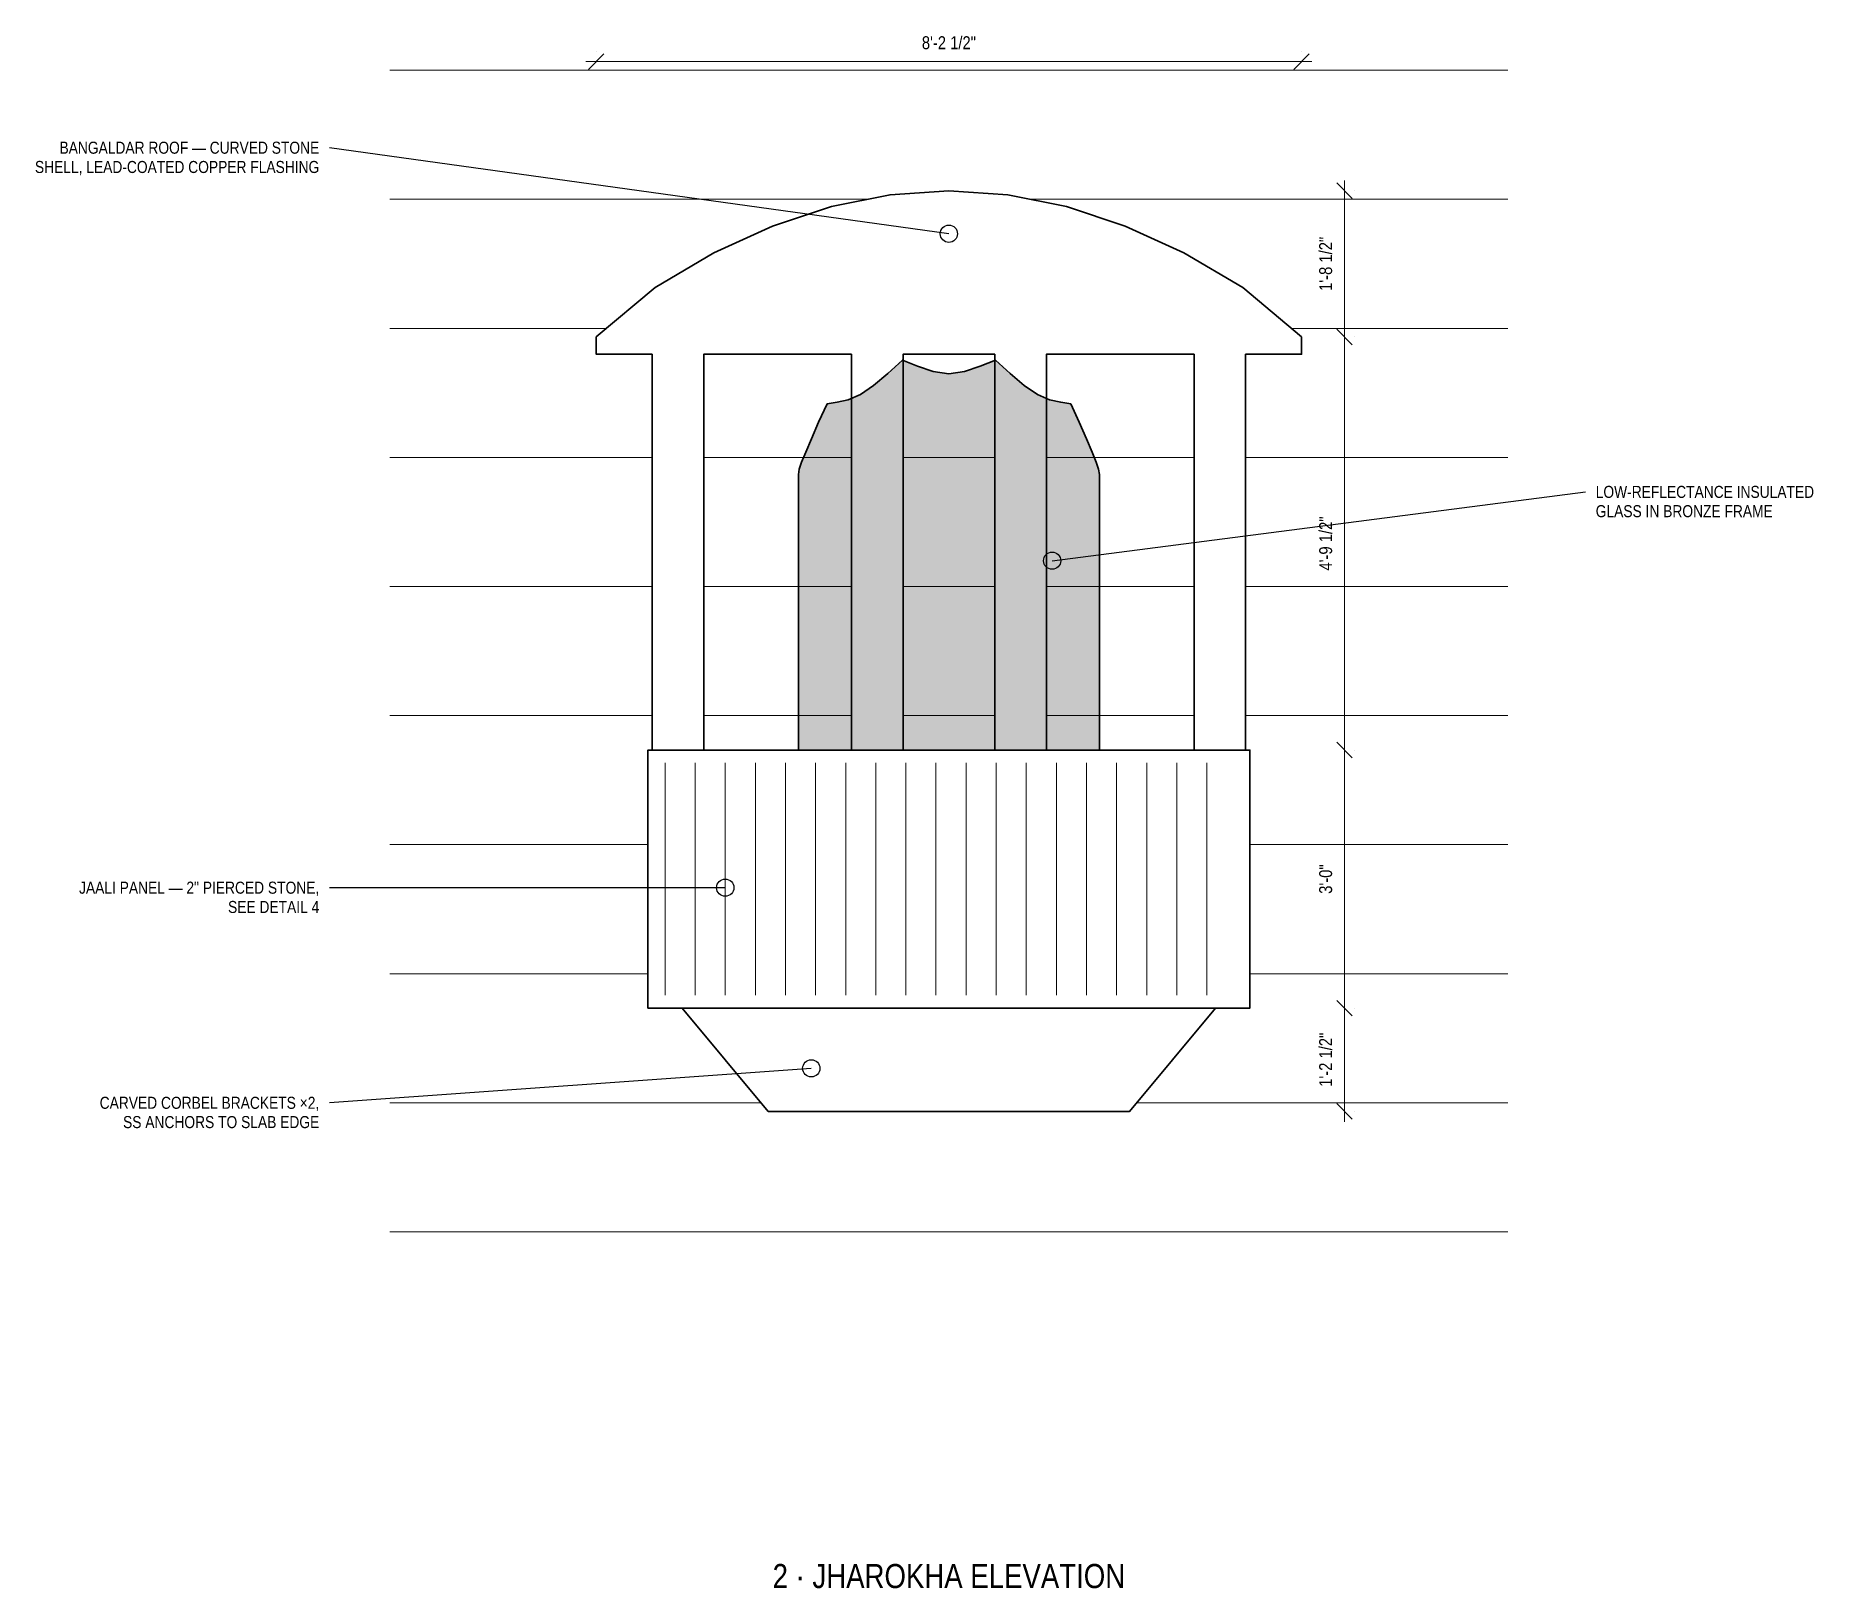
# Model space of a CAD drawing. Header units: inches. Extents: x -132 to 2536, y -62 to 330.
# Drawn here: x 352.6 to 600.6, y -61.7 to 154.8 of the extents above; entities that cross this region are included whole.
import ezdxf
from ezdxf.enums import TextEntityAlignment as Align

# ---------------------------------------------------------------- set-up
doc = ezdxf.new("R2010")
doc.units = ezdxf.units.IN
doc.header["$LTSCALE"] = 48
doc.header["$MEASUREMENT"] = 0
for name, color, linetype, lineweight in [('A-ANNO-DIMS', 3, 'CONTINUOUS', 18), ('A-ANNO-SYMB', 7, 'CONTINUOUS', 25), ('A-ANNO-TEXT', 7, 'CONTINUOUS', 25), ('A-DETL', 7, 'CONTINUOUS', 35), ('A-DETL-FINE', 8, 'CONTINUOUS', 13), ('A-DETL-PATT', 8, 'CONTINUOUS', 9), ('A-GLAZ', 4, 'CONTINUOUS', 18)]:
    doc.layers.add(name, color=color, linetype=linetype, lineweight=lineweight)
doc.styles.add('JM', font='IBMPlexSansCondensed-Regular.ttf')

msp = doc.modelspace()

# ---------------------------------------------------------------- hatches: boundary and pattern name
at = {"layer": 'A-GLAZ'}
h = msp.add_hatch(color=7, dxfattribs=at)
h.dxf.hatch_style = 1
h.paths.add_polyline_path([(459, 55.2), (459, 93.6), (459.12, 94.37), (459.46, 95.34), (460.03, 96.72), (460.82, 98.59), (461.81, 100.91), (463.01, 103.47), (464.39, 103.69), (465.95, 104.05), (467.66, 104.79), (469.5, 106.02), (471.46, 107.69), (473.51, 109.58), (475.63, 108.72), (477.8, 107.99), (480, 107.67), (482.2, 107.99), (484.37, 108.72), (486.49, 109.58), (488.54, 107.69), (490.5, 106.02), (492.34, 104.79), (494.05, 104.05), (495.61, 103.69), (496.99, 103.47), (498.19, 100.91), (499.18, 98.59), (499.97, 96.72), (500.54, 95.34), (500.88, 94.37), (501, 93.6), (501, 93.6), (501, 55.2)])

# ---------------------------------------------------------------- linework, layer by layer
at = {"layer": 'A-ANNO-DIMS'}
for p, q in [((429.72, 150.12), (431.88, 152.28)), ((430.8, 152.64), (430.8, 152.64)), ((528.12, 150.12), (530.28, 152.28)), ((529.2, 152.64), (529.2, 152.64)), ((429.36, 151.2), (530.64, 151.2)), ((536.28, 132.12), (534.12, 134.28)), ((535.2, 111.36), (535.2, 134.64)), ((536.64, 133.2), (536.64, 133.2)), ((535.2, 53.76), (535.2, 114.24)), ((536.28, 111.72), (534.12, 113.88)), ((536.28, 111.72), (534.12, 113.88)), ((536.64, 112.8), (536.64, 112.8)), ((536.64, 112.8), (536.64, 112.8)), ((536.28, 54.12), (534.12, 56.28)), ((536.28, 54.12), (534.12, 56.28)), ((535.2, 17.76), (535.2, 56.64)), ((536.64, 55.2), (536.64, 55.2)), ((536.64, 55.2), (536.64, 55.2)), ((536.28, 18.12), (534.12, 20.28)), ((536.28, 18.12), (534.12, 20.28)), ((535.2, 3.36), (535.2, 20.64)), ((536.64, 19.2), (536.64, 19.2)), ((536.64, 19.2), (536.64, 19.2)), ((536.28, 3.72), (534.12, 5.88)), ((536.64, 4.8), (536.64, 4.8))]:
    msp.add_line(p, q, dxfattribs=at)
at = {"layer": 'A-ANNO-SYMB'}
for p, q in [((480, 127.2), (393.6, 139.2)), ((494.4, 81.6), (568.8, 91.2)), ((448.8, 36), (393.6, 36)), ((460.8, 10.8), (393.6, 6))]:
    msp.add_line(p, q, dxfattribs=at)
for centre in [(480, 127.2), (494.4, 81.6), (448.8, 36), (460.8, 10.8)]:
    msp.add_circle(centre, 1.2, dxfattribs=at)
at = {"layer": 'A-DETL'}
for p, q in [((438, 55.2), (522, 55.2)), ((438, 19.2), (522, 19.2))]:
    msp.add_line(p, q, dxfattribs=at)
for points in [[(454.8, 4.8), (442.8, 19.2), (438, 19.2), (438, 55.2), (438.6, 55.2), (438.6, 110.4), (430.8, 110.4), (430.8, 112.8), (439, 119.72), (447.2, 124.52), (455.4, 128.26), (463.6, 130.98), (471.8, 132.64), (480, 133.2), (488.2, 132.64), (496.4, 130.98), (504.6, 128.26), (512.8, 124.52), (521, 119.72), (529.2, 112.8), (529.2, 110.4), (521.4, 110.4), (521.4, 55.2), (522, 55.2), (522, 19.2), (517.2, 19.2), (505.2, 4.8)], [(445.8, 55.2), (466.4, 55.2), (466.4, 110.4), (445.8, 110.4)], [(459, 55.2), (459, 93.6), (459.12, 94.37), (459.46, 95.34), (460.03, 96.72), (460.82, 98.59), (461.81, 100.91), (463.01, 103.47), (464.39, 103.69), (465.95, 104.05), (467.66, 104.79), (469.5, 106.02), (471.46, 107.69), (473.51, 109.58), (475.63, 108.72), (477.8, 107.99), (480, 107.67), (482.2, 107.99), (484.37, 108.72), (486.49, 109.58), (488.54, 107.69), (490.5, 106.02), (492.34, 104.79), (494.05, 104.05), (495.61, 103.69), (496.99, 103.47), (498.19, 100.91), (499.18, 98.59), (499.97, 96.72), (500.54, 95.34), (500.88, 94.37), (501, 93.6), (501, 93.6), (501, 55.2)], [(486.4, 55.2), (486.4, 110.4), (473.6, 110.4), (473.6, 55.2)], [(514.2, 55.2), (514.2, 110.4), (493.6, 110.4), (493.6, 55.2)]]:
    msp.add_lwpolyline(points, close=True, dxfattribs=at)
at = {"layer": 'A-DETL-FINE'}
for p, q in [((440.4, 21), (440.4, 53.4)), ((444.6, 21), (444.6, 53.4)), ((448.8, 21), (448.8, 53.4)), ((453, 21), (453, 53.4)), ((457.2, 21), (457.2, 53.4)), ((461.4, 21), (461.4, 53.4)), ((465.6, 21), (465.6, 53.4)), ((469.8, 21), (469.8, 53.4)), ((474, 21), (474, 53.4)), ((478.2, 21), (478.2, 53.4)), ((482.4, 21), (482.4, 53.4)), ((486.6, 21), (486.6, 53.4)), ((490.8, 21), (490.8, 53.4)), ((495, 21), (495, 53.4)), ((499.2, 21), (499.2, 53.4)), ((503.4, 21), (503.4, 53.4)), ((507.6, 21), (507.6, 53.4)), ((511.8, 21), (511.8, 53.4)), ((516, 21), (516, 53.4))]:
    msp.add_line(p, q, dxfattribs=at)
at = {"layer": 'A-DETL-PATT'}
for p, q in [((402, 150), (558, 150)), ((402, 132), (468.63, 132)), ((491.37, 132), (558, 132)), ((402, 114), (432.22, 114)), ((527.78, 114), (558, 114)), ((402, 96), (438.6, 96)), ((445.8, 96), (466.4, 96)), ((473.6, 96), (486.4, 96)), ((493.6, 96), (514.2, 96)), ((521.4, 96), (558, 96)), ((402, 78), (438.6, 78)), ((445.8, 78), (466.4, 78)), ((473.6, 78), (486.4, 78)), ((493.6, 78), (514.2, 78)), ((521.4, 78), (558, 78)), ((402, 60), (438.6, 60)), ((445.8, 60), (466.4, 60)), ((473.6, 60), (486.4, 60)), ((493.6, 60), (514.2, 60)), ((521.4, 60), (558, 60)), ((402, 42), (438, 42)), ((522, 42), (558, 42)), ((402, 24), (438, 24)), ((522, 24), (558, 24)), ((402, 6), (453.8, 6)), ((506.2, 6), (558, 6)), ((402, -12), (558, -12))]:
    msp.add_line(p, q, dxfattribs=at)

# ---------------------------------------------------------------- texts
at = {"layer": 'A-ANNO-DIMS', "style": 'JM'}
msp.add_text('8\'-2 1/2"', height=1.8, dxfattribs=at).set_placement((480, 152.4), align=Align.BOTTOM_CENTER)
for s, p in [('1\'-8 1/2"', (534, 123)), ('4\'-9 1/2"', (534, 84)), ('3\'-0"', (534, 37.2)), ('1\'-2 1/2"', (534, 12))]:
    msp.add_text(s, height=1.8, rotation=90, dxfattribs=at).set_placement(p, align=Align.BOTTOM_CENTER)
at = {"layer": 'A-ANNO-TEXT', "style": 'JM'}
for s, p in [('BANGALDAR ROOF — CURVED STONE', (392.16, 139.2)), ('SHELL, LEAD-COATED COPPER FLASHING', (392.16, 136.51)), ('JAALI PANEL — 2" PIERCED STONE,', (392.16, 36)), ('SEE DETAIL 4', (392.16, 33.31)), ('CARVED CORBEL BRACKETS ×2,', (392.16, 6)), ('SS ANCHORS TO SLAB EDGE', (392.16, 3.31))]:
    msp.add_text(s, height=1.68, dxfattribs=at).set_placement(p, align=Align.MIDDLE_RIGHT)
for s, p in [('LOW-REFLECTANCE INSULATED', (570.24, 91.2)), ('GLASS IN BRONZE FRAME', (570.24, 88.51))]:
    msp.add_text(s, height=1.68, dxfattribs=at).set_placement(p, align=Align.MIDDLE_LEFT)
msp.add_text('2 · JHAROKHA ELEVATION', height=3.36, dxfattribs=at).set_placement((480, -60), align=Align.MIDDLE_CENTER)

doc.saveas('drawing.dxf')
